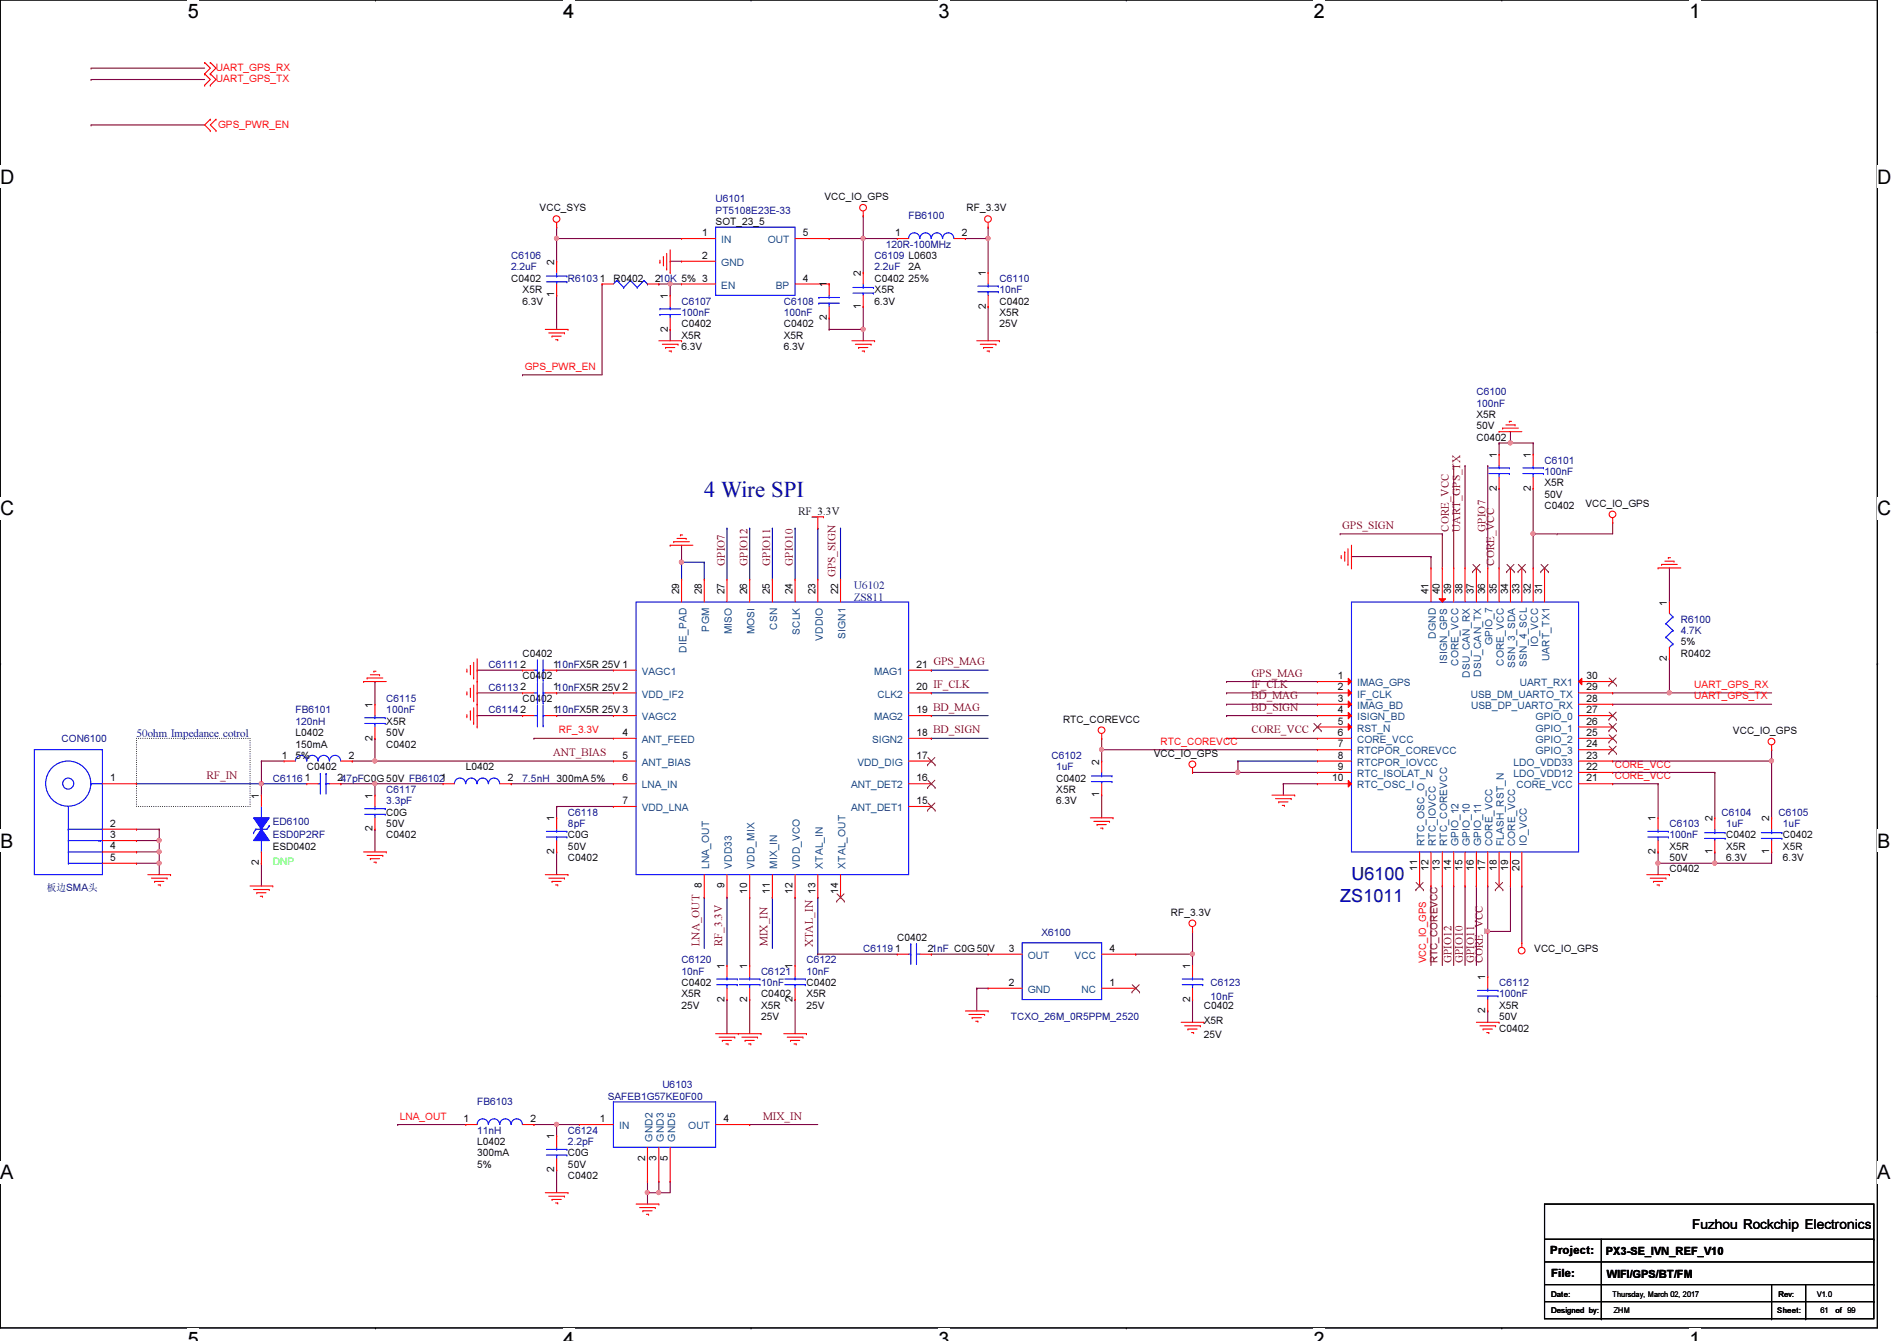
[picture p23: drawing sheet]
<svg xmlns="http://www.w3.org/2000/svg" width="297mm" height="210mm" viewBox="0 0 297 210" stroke-linecap="round" stroke-linejoin="round" font-family="sans-serif">
<defs><g id="words">
<text font-size="3.6" fill="#000080" x="110.3" y="77.9">4 Wire SPI</text>
<g font-size="3.1">
<text x="29.4" y="2.8">5</text>
<text x="88.2" y="2.8">4</text>
<text x="147" y="2.8">3</text>
<text x="205.7" y="2.8">2</text>
<text x="264.5" y="2.8">1</text>
<text x="0" y="28.7">D</text>
<text x="294" y="28.7">D</text>
<text x="0" y="80.7">C</text>
<text x="294" y="80.7">C</text>
<text x="0" y="132.7">B</text>
<text x="294" y="132.7">B</text>
<text x="0" y="184.6">A</text>
<text x="294" y="184.6">A</text>
<text x="29.4" y="210.7">5</text>
<text x="88.2" y="210.7">4</text>
<text x="147" y="210.7">3</text>
<text x="205.7" y="210.7">2</text>
<text x="264.5" y="210.7">1</text>
</g>
<g font-size="2.8" fill="#000080">
<text x="211.6" y="137.7">U6100</text>
<text x="209.8" y="141.2">ZS1011</text>
</g>
<text font-size="2.1" x="265" y="192.4">Fuzhou Rockchip Electronics</text>
<g font-size="1.8">
<text x="242.7" y="196.3">Project:</text>
<text x="242.9" y="199.9">File:</text>
</g>
<g font-size="1.7">
<text x="125" y="80.7">RF_3.3V</text>
<text x="251.5" y="196.5">PX3-SE_IVN_REF_V10</text>
<text x="251.6" y="200">WIFI/GPS/BT/FM</text>
</g>
<g font-size="1.7" fill="#800000">
<text x="210.2" y="82.8">GPS_SIGN</text>
<text x="226.9" y="83.2" transform="rotate(-90 226.9 83.2)">CORE_VCC</text>
<text x="228.6" y="83.2" transform="rotate(-90 228.6 83.2)">UART_GPS_TX</text>
<text x="232.6" y="83.2" transform="rotate(-90 232.6 83.2)">GPIO7</text>
<text x="113.5" y="88.6" transform="rotate(-90 113.5 88.6)">GPIO7</text>
<text x="117" y="88.6" transform="rotate(-90 117 88.6)">GPIO12</text>
<text x="120.6" y="88.6" transform="rotate(-90 120.6 88.6)">GPIO11</text>
<text x="124.2" y="88.6" transform="rotate(-90 124.2 88.6)">GPIO10</text>
<text x="234" y="88.6" transform="rotate(-90 234 88.6)">CORE_VCC</text>
<text x="196" y="105.9">GPS_MAG</text>
<text x="196" y="107.7">IF_CLK</text>
<text x="196" y="109.5">BD_MAG</text>
<text x="196" y="111.3">BD_SIGN</text>
<text x="86.6" y="118.4">ANT_BIAS</text>
<text x="196" y="114.8">CORE_VCC</text>
<text x="32.4" y="121.9">RF_IN</text>
<text x="109.5" y="148.1" transform="rotate(-90 109.5 148.1)">LNA_OUT 8</text>
<text x="113.1" y="148.1" transform="rotate(-90 113.1 148.1)">RF_3.3V</text>
<text x="120.2" y="148.1" transform="rotate(-90 120.2 148.1)">MIX_IN</text>
<text x="127.3" y="148.3" transform="rotate(-90 127.3 148.3)">XTAL_IN 13</text>
<text x="227.3" y="150.8" transform="rotate(-90 227.3 150.8)">GPIO12</text>
<text x="229.1" y="150.8" transform="rotate(-90 229.1 150.8)">GPIO10</text>
<text x="230.8" y="150.8" transform="rotate(-90 230.8 150.8)">GPIO11</text>
<text x="232.2" y="150.8" transform="rotate(-90 232.2 150.8)">CORE_VCC</text>
<text x="119.5" y="175.3">MIX_IN</text>
</g>
<g font-size="1.7" fill="#000080">
<text x="133.7" y="92.2">U6102</text>
<text x="133.7" y="94">ZS811</text>
<text x="21.4" y="115.4">50ohm Impedance cotrol</text>
</g>
<g font-size="1.6" fill="#f00">
<text x="33.8" y="11">UART_GPS_RX</text>
<text x="33.8" y="12.8">UART_GPS_TX</text>
<text x="34.2" y="20.1">GPS_PWR_EN</text>
<text x="82.2" y="57.9">GPS_PWR_EN</text>
<text x="265.3" y="107.7">UART_GPS_RX</text>
<text x="265.3" y="109.5">UART_GPS_TX</text>
<text x="87.5" y="114.8">RF_3.3V</text>
<text x="181.7" y="116.6">RTC_COREVCC</text>
<text x="252.9" y="121.9">CORE_VCC</text>
<text x="252.9" y="120.1">CORE_VCC</text>
<text x="223.3" y="150.8" transform="rotate(-90 223.3 150.8)">VCC_IO_GPS</text>
<text x="62.6" y="175.3">LNA_OUT</text>
</g>
<g font-size="1.6">
<text x="84.5" y="33.1">VCC_SYS</text>
<text x="112.1" y="35.2">SOT_23_5</text>
<text x="129.1" y="31.3">VCC_IO_GPS</text>
<text x="151.3" y="33.1">RF_3.3V</text>
<text x="86.8" y="41.4" transform="rotate(-90 86.8 41.4)">2</text>
<text x="109.9" y="37">1</text>
<text x="109.9" y="40.5">2</text>
<text x="125.7" y="37">5</text>
<text x="140.2" y="37">1</text>
<text x="150.6" y="37">2</text>
<text x="80" y="44.1">C0402</text>
<text x="81.8" y="45.9">X5R</text>
<text x="81.8" y="47.7">6.3V</text>
<text x="86.8" y="46.6" transform="rotate(-90 86.8 46.6)">1</text>
<text x="93.9" y="44.1">1</text>
<text x="96.1" y="44.1">R0402</text>
<text x="102.6" y="44.1">210K 5% 3</text>
<text x="104.6" y="46.8" transform="rotate(-90 104.6 46.8)">1</text>
<text x="125.7" y="44.1">4</text>
<text x="129.5" y="45" transform="rotate(-90 129.5 45)">1</text>
<text x="134.8" y="43.2" transform="rotate(-90 134.8 43.2)">2</text>
<text x="136.9" y="44.1">C0402</text>
<text x="136.9" y="45.9">X5R</text>
<text x="136.9" y="47.7">6.3V</text>
<text x="142.3" y="42.3">2A</text>
<text x="142.3" y="44.1">25%</text>
<text x="154.3" y="43.2" transform="rotate(-90 154.3 43.2)">1</text>
<text x="156.5" y="47.7">C0402</text>
<text x="104.6" y="51.9" transform="rotate(-90 104.6 51.9)">2</text>
<text x="106.7" y="51.2">C0402</text>
<text x="106.7" y="53">X5R</text>
<text x="122.7" y="51.2">C0402</text>
<text x="122.7" y="53">X5R</text>
<text x="129.5" y="50.1" transform="rotate(-90 129.5 50.1)">2</text>
<text x="134.8" y="48.3" transform="rotate(-90 134.8 48.3)">1</text>
<text x="154.3" y="48.3" transform="rotate(-90 154.3 48.3)">2</text>
<text x="156.5" y="49.4">X5R</text>
<text x="156.5" y="51.2">25V</text>
<text x="106.7" y="54.8">6.3V</text>
<text x="122.7" y="54.8">6.3V</text>
<text x="231.2" y="65.4">X5R</text>
<text x="231.2" y="69">C0402</text>
<text x="231.2" y="67.2">50V</text>
<text x="234.4" y="71.7" transform="rotate(-90 234.4 71.7)">1</text>
<text x="239.7" y="71.7" transform="rotate(-90 239.7 71.7)">1</text>
<text x="234.4" y="76.8" transform="rotate(-90 234.4 76.8)">2</text>
<text x="239.7" y="76.8" transform="rotate(-90 239.7 76.8)">2</text>
<text x="241.8" y="76.1">X5R</text>
<text x="241.8" y="77.9">50V</text>
<text x="241.8" y="79.7">C0402</text>
<text x="248.2" y="79.3">VCC_IO_GPS</text>
<text x="106.3" y="93" transform="rotate(-90 106.3 93)">29</text>
<text x="109.9" y="93" transform="rotate(-90 109.9 93)">28</text>
<text x="113.5" y="93" transform="rotate(-90 113.5 93)">27</text>
<text x="117" y="93" transform="rotate(-90 117 93)">26</text>
<text x="120.6" y="93" transform="rotate(-90 120.6 93)">25</text>
<text x="124.1" y="93" transform="rotate(-90 124.1 93)">24</text>
<text x="127.7" y="93" transform="rotate(-90 127.7 93)">23</text>
<text x="131.2" y="93" transform="rotate(-90 131.2 93)">22 GPS_SIGN</text>
<text x="223.7" y="93" transform="rotate(-90 223.7 93)">41</text>
<text x="225.5" y="93" transform="rotate(-90 225.5 93)">40</text>
<text x="227.2" y="93" transform="rotate(-90 227.2 93)">39</text>
<text x="229" y="93" transform="rotate(-90 229 93)">38</text>
<text x="230.8" y="93" transform="rotate(-90 230.8 93)">37</text>
<text x="232.6" y="93" transform="rotate(-90 232.6 93)">36</text>
<text x="234.4" y="93" transform="rotate(-90 234.4 93)">35</text>
<text x="236.1" y="93" transform="rotate(-90 236.1 93)">34</text>
<text x="237.9" y="93" transform="rotate(-90 237.9 93)">33</text>
<text x="239.7" y="93" transform="rotate(-90 239.7 93)">32</text>
<text x="241.5" y="93" transform="rotate(-90 241.5 93)">31</text>
<text x="261" y="94.8" transform="rotate(-90 261 94.8)">1</text>
<text x="263.2" y="101">5%</text>
<text x="81.5" y="104.5">2</text>
<text x="81.8" y="102.8">C0402</text>
<text x="81.8" y="106.3">C0402</text>
<text x="86.6" y="104.5">110nFX5R 25V 1</text>
<text x="143.5" y="104.5">21 GPS_MAG</text>
<text x="209.5" y="106.3">1</text>
<text x="248.4" y="106.3">30</text>
<text x="261" y="103.5" transform="rotate(-90 261 103.5)">2</text>
<text x="263.2" y="102.8">R0402</text>
<text x="58.3" y="110.8" transform="rotate(-90 58.3 110.8)">1</text>
<text x="60.5" y="113.5">X5R</text>
<text x="81.5" y="111.6">2</text>
<text x="81.5" y="108.1">2</text>
<text x="81.8" y="109.9">C0402</text>
<text x="86.6" y="111.6">110nFX5R 25V 3</text>
<text x="86.6" y="108.1">110nFX5R 25V 2</text>
<text x="143.5" y="111.6">19 BD_MAG</text>
<text x="143.5" y="108.1">20 IF_CLK</text>
<text x="166.5" y="113.1">RTC_COREVCC</text>
<text x="209.5" y="108.1">2</text>
<text x="209.5" y="109.9">3</text>
<text x="209.5" y="111.6">4</text>
<text x="209.5" y="113.4">5</text>
<text x="248.4" y="113.4">26</text>
<text x="248.4" y="111.6">27</text>
<text x="248.4" y="109.9">28</text>
<text x="248.4" y="108.1">29</text>
<text x="44.2" y="118.7">1</text>
<text x="46.3" y="115.2">L0402</text>
<text x="46.3" y="117">150mA</text>
<text x="46.3" y="118.8">5%</text>
<text x="54.6" y="118.7">2</text>
<text x="58.3" y="115.9" transform="rotate(-90 58.3 115.9)">2</text>
<text x="60.5" y="117">C0402</text>
<text x="60.5" y="115.2">50V</text>
<text x="97.5" y="115.2">4</text>
<text x="97.5" y="118.7">5</text>
<text x="143.5" y="118.7">17</text>
<text x="143.5" y="115.2">18 BD_SIGN</text>
<text x="172.1" y="119.7" transform="rotate(-90 172.1 119.7)">2</text>
<text x="180.7" y="118.4">VCC_IO_GPS</text>
<text x="209.5" y="115.2">6</text>
<text x="209.5" y="117">7</text>
<text x="209.5" y="118.7">8</text>
<text x="248.4" y="118.7">23</text>
<text x="248.4" y="117">24</text>
<text x="248.4" y="115.2">25</text>
<text x="271.4" y="114.9">VCC_IO_GPS</text>
<text x="17.3" y="122.3">1</text>
<text x="40.6" y="125" transform="rotate(-90 40.6 125)">1</text>
<text x="47.7" y="122.3">1</text>
<text x="48" y="120.6">C0402</text>
<text x="52.8" y="122.3">247pFC0G 50V FB61021</text>
<text x="58.3" y="125" transform="rotate(-90 58.3 125)">1</text>
<text x="72.9" y="120.6">L0402</text>
<text x="79.5" y="122.3">2</text>
<text x="97.5" y="122.3">6</text>
<text x="97.5" y="125.9">7</text>
<text x="143.5" y="125.9">15</text>
<text x="143.5" y="122.3">16</text>
<text x="165.4" y="122.3">C0402</text>
<text x="165.4" y="124.1">X5R</text>
<text x="165.4" y="125.9">6.3V</text>
<text x="172.1" y="124.8" transform="rotate(-90 172.1 124.8)">1</text>
<text x="208.6" y="122.3">10</text>
<text x="209.5" y="120.5">9</text>
<text x="248.4" y="122.3">21</text>
<text x="248.4" y="120.5">22</text>
<text x="17.3" y="129.4">2</text>
<text x="17.3" y="131.2">3</text>
<text x="58.3" y="130.1" transform="rotate(-90 58.3 130.1)">2</text>
<text x="60.5" y="131.2">C0402</text>
<text x="60.5" y="127.7">C0G</text>
<text x="60.5" y="129.5">50V</text>
<text x="86.8" y="128.6" transform="rotate(-90 86.8 128.6)">1</text>
<text x="88.9" y="131.2">C0G</text>
<text x="259.2" y="128.6" transform="rotate(-90 259.2 128.6)">1</text>
<text x="268.1" y="128.6" transform="rotate(-90 268.1 128.6)">2</text>
<text x="270.3" y="131.2">C0402</text>
<text x="277" y="128.6" transform="rotate(-90 277 128.6)">2</text>
<text x="279.2" y="131.2">C0402</text>
<text x="17.3" y="133">4</text>
<text x="17.3" y="134.7">5</text>
<text x="40.6" y="135.5" transform="rotate(-90 40.6 135.5)">2</text>
<text x="42.7" y="133">ESD0402</text>
<text x="86.8" y="133.7" transform="rotate(-90 86.8 133.7)">2</text>
<text x="88.9" y="134.8">C0402</text>
<text x="88.9" y="133">50V</text>
<text x="221.9" y="136.4" transform="rotate(-90 221.9 136.4)">11</text>
<text x="223.7" y="136.4" transform="rotate(-90 223.7 136.4)">12</text>
<text x="225.5" y="136.4" transform="rotate(-90 225.5 136.4)">13</text>
<text x="227.2" y="136.4" transform="rotate(-90 227.2 136.4)">14</text>
<text x="229" y="136.4" transform="rotate(-90 229 136.4)">15</text>
<text x="230.8" y="136.4" transform="rotate(-90 230.8 136.4)">16</text>
<text x="232.6" y="136.4" transform="rotate(-90 232.6 136.4)">17</text>
<text x="234.4" y="136.4" transform="rotate(-90 234.4 136.4)">18</text>
<text x="236.1" y="136.4" transform="rotate(-90 236.1 136.4)">19</text>
<text x="237.9" y="136.4" transform="rotate(-90 237.9 136.4)">20</text>
<text x="259.2" y="133.7" transform="rotate(-90 259.2 133.7)">2</text>
<text x="261.4" y="136.6">C0402</text>
<text x="261.4" y="133">X5R</text>
<text x="261.4" y="134.8">50V</text>
<text x="268.1" y="133.7" transform="rotate(-90 268.1 133.7)">1</text>
<text x="270.3" y="133">X5R</text>
<text x="270.3" y="134.8">6.3V</text>
<text x="277" y="133.7" transform="rotate(-90 277 133.7)">1</text>
<text x="279.2" y="133">X5R</text>
<text x="279.2" y="134.8">6.3V</text>
<text x="113.5" y="139" transform="rotate(-90 113.5 139)">9</text>
<text x="117" y="139.9" transform="rotate(-90 117 139.9)">10</text>
<text x="120.6" y="139.9" transform="rotate(-90 120.6 139.9)">11</text>
<text x="124.1" y="139.9" transform="rotate(-90 124.1 139.9)">12</text>
<text x="131.2" y="139.9" transform="rotate(-90 131.2 139.9)">14</text>
<text x="183.3" y="143.3">RF_3.3V</text>
<text x="140.2" y="149">1</text>
<text x="140.5" y="147.2">C0402</text>
<text x="145.3" y="149">21nF C0G 50V</text>
<text x="157.9" y="149">3</text>
<text x="173.7" y="149">4</text>
<text x="240.2" y="149">VCC_IO_GPS</text>
<text x="106.7" y="154.3">C0402</text>
<text x="113.5" y="151.7" transform="rotate(-90 113.5 151.7)">1</text>
<text x="117" y="151.7" transform="rotate(-90 117 151.7)">1</text>
<text x="124.1" y="151.7" transform="rotate(-90 124.1 151.7)">1</text>
<text x="126.3" y="154.3">C0402</text>
<text x="157.9" y="154.3">2</text>
<text x="173.7" y="154.3">1</text>
<text x="186.3" y="151.7" transform="rotate(-90 186.3 151.7)">1</text>
<text x="232.6" y="153.5" transform="rotate(-90 232.6 153.5)">1</text>
<text x="106.7" y="156.1">X5R</text>
<text x="106.7" y="157.9">25V</text>
<text x="113.5" y="156.8" transform="rotate(-90 113.5 156.8)">2</text>
<text x="117" y="156.8" transform="rotate(-90 117 156.8)">2</text>
<text x="119.2" y="156.1">C0402</text>
<text x="119.2" y="157.9">X5R</text>
<text x="119.2" y="159.7">25V</text>
<text x="124.1" y="156.8" transform="rotate(-90 124.1 156.8)">2</text>
<text x="126.3" y="156.1">X5R</text>
<text x="126.3" y="157.9">25V</text>
<text x="186.3" y="156.8" transform="rotate(-90 186.3 156.8)">2</text>
<text x="188.5" y="157.9">C0402</text>
<text x="188.5" y="160.2">X5R</text>
<text x="232.6" y="158.6" transform="rotate(-90 232.6 158.6)">2</text>
<text x="234.7" y="161.5">C0402</text>
<text x="234.7" y="157.9">X5R</text>
<text x="234.7" y="159.7">50V</text>
<text x="188.5" y="162.5">25V</text>
<text x="72.6" y="175.6">1</text>
<text x="74.7" y="179.2">L0402</text>
<text x="83.1" y="175.6">2</text>
<text x="86.8" y="178.4" transform="rotate(-90 86.8 178.4)">1</text>
<text x="93.9" y="175.6">1</text>
<text x="113.3" y="175.6">4</text>
<text x="74.7" y="181">300mA</text>
<text x="74.7" y="182.8">5%</text>
<text x="86.8" y="183.5" transform="rotate(-90 86.8 183.5)">2</text>
<text x="88.9" y="184.6">C0402</text>
<text x="88.9" y="181">C0G</text>
<text x="88.9" y="182.8">50V</text>
<text x="101" y="181.7" transform="rotate(-90 101 181.7)">2</text>
<text x="102.8" y="181.7" transform="rotate(-90 102.8 181.7)">3</text>
<text x="104.6" y="181.7" transform="rotate(-90 104.6 181.7)">5</text>
</g>
<g font-size="1.6" fill="#000080">
<text x="112.1" y="31.7">U6101</text>
<text x="112.1" y="33.4">PT5108E23E-33</text>
<text x="142.3" y="34.3">FB6100</text>
<text x="80" y="40.6">C6106</text>
<text x="136.9" y="40.6">C6109 L0603</text>
<text x="138.7" y="38.8">120R-100MHz</text>
<text x="80" y="42.3">2.2uF</text>
<text x="88.9" y="44.1">R6103</text>
<text x="106.7" y="47.7">C6107</text>
<text x="122.7" y="47.7">C6108</text>
<text x="136.9" y="42.3">2.2uF</text>
<text x="156.5" y="44.1">C6110</text>
<text x="156.5" y="45.9">10nF</text>
<text x="106.7" y="49.4">100nF</text>
<text x="122.7" y="49.4">100nF</text>
<text x="231.2" y="61.9">C6100</text>
<text x="231.2" y="63.7">100nF</text>
<text x="241.8" y="72.6">C6101</text>
<text x="241.8" y="74.3">100nF</text>
<text x="263.2" y="97.5">R6100</text>
<text x="263.2" y="99.2">4.7K</text>
<text x="76.5" y="104.6">C6111</text>
<text x="46.3" y="111.7">FB6101</text>
<text x="46.3" y="113.5">120nH</text>
<text x="60.5" y="109.9">C6115</text>
<text x="60.5" y="111.7">100nF</text>
<text x="76.5" y="111.7">C6114</text>
<text x="76.5" y="108.1">C6113</text>
<text x="9.6" y="116.1">CON6100</text>
<text x="164.7" y="118.8">C6102</text>
<text x="42.7" y="122.3">C6116</text>
<text x="60.5" y="124.1">C6117</text>
<text x="60.5" y="125.9">3.3pF</text>
<text x="81.8" y="122.3">7.5nH 300mA 5%</text>
<text x="165.4" y="120.6">1uF</text>
<text x="42.7" y="129.1">ED6100</text>
<text x="42.7" y="131.2">ESD0P2RF</text>
<text x="88.9" y="127.7">C6118</text>
<text x="88.9" y="129.5">8pF</text>
<text x="261.4" y="129.5">C6103</text>
<text x="261.4" y="131.2">100nF</text>
<text x="269.6" y="127.7">C6104</text>
<text x="270.3" y="129.5">1uF</text>
<text x="278.5" y="127.7">C6105</text>
<text x="279.2" y="129.5">1uF</text>
<text x="7.3" y="139.4">板板SMA头</text>
<text x="135.2" y="149">C6119</text>
<text x="163.1" y="146.5">X6100</text>
<text x="106.7" y="150.8">C6120</text>
<text x="106.7" y="152.6">10nF</text>
<text x="119.2" y="152.6">C6121</text>
<text x="119.2" y="154.3">10nF</text>
<text x="126.3" y="150.8">C6122</text>
<text x="126.3" y="152.6">10nF</text>
<text x="189.6" y="154.3">C6123</text>
<text x="234.7" y="154.3">C6112</text>
<text x="158.3" y="159.7">TCXO_26M_0R5PPM_2520</text>
<text x="189.6" y="156.5">10nF</text>
<text x="234.7" y="156.1">100nF</text>
<text x="74.7" y="173">FB6103</text>
<text x="95.2" y="172.1">SAFEB1G57KE0F00</text>
<text x="103.7" y="170.3">U6103</text>
<text x="74.7" y="177.5">11nH</text>
<text x="88.9" y="177.5">C6124</text>
<text x="88.9" y="179.2">2.2pF</text>
</g>
<g font-size="1.6" fill="#004080">
<text x="112.9" y="38.1">IN</text>
<text x="112.9" y="41.6">GND</text>
<text x="120.2" y="38.1">OUT</text>
<text x="112.9" y="45.2">EN</text>
<text x="121.5" y="45.2">BP</text>
<text x="111" y="98.8" transform="rotate(-90 111 98.8)">PGM</text>
<text x="114.6" y="99.3" transform="rotate(-90 114.6 99.3)">MISO</text>
<text x="118.1" y="99.3" transform="rotate(-90 118.1 99.3)">MOSI</text>
<text x="121.7" y="98.6" transform="rotate(-90 121.7 98.6)">CSN</text>
<text x="125.3" y="99.4" transform="rotate(-90 125.3 99.4)">SCLK</text>
<text x="128.8" y="100.3" transform="rotate(-90 128.8 100.3)">VDDIO</text>
<text x="132.4" y="100" transform="rotate(-90 132.4 100)">SIGN1</text>
<text x="224.8" y="99.9" transform="rotate(-90 224.8 99.9)">DGND</text>
<text x="233.7" y="101" transform="rotate(-90 233.7 101)">GPIO_7</text>
<text x="240.8" y="101.2" transform="rotate(-90 240.8 101.2)">IO_VCC</text>
<text x="100.5" y="105.6">VAGC1</text>
<text x="107.5" y="102.2" transform="rotate(-90 107.5 102.2)">DIE_PAD</text>
<text x="136.9" y="105.6">MAG1</text>
<text x="212.5" y="107.4">IMAG_GPS</text>
<text x="226.6" y="104" transform="rotate(-90 226.6 104)">ISIGN_GPS</text>
<text x="228.4" y="104.2" transform="rotate(-90 228.4 104.2)">CORE_VCC</text>
<text x="230.2" y="106.1" transform="rotate(-90 230.2 106.1)">DSU_CAN_RX</text>
<text x="231.9" y="106" transform="rotate(-90 231.9 106)">DSU_CAN_TX</text>
<text x="235.5" y="104.2" transform="rotate(-90 235.5 104.2)">CORE_VCC</text>
<text x="237.3" y="104.6" transform="rotate(-90 237.3 104.6)">SSN_3_SDA</text>
<text x="238" y="107.4">UART_RX1</text>
<text x="239.1" y="104.4" transform="rotate(-90 239.1 104.4)">SSN_4_SCL</text>
<text x="242.6" y="103.5" transform="rotate(-90 242.6 103.5)">UART_TX1</text>
<text x="100.5" y="109.2">VDD_IF2</text>
<text x="100.5" y="112.7">VAGC2</text>
<text x="136.9" y="112.7">MAG2</text>
<text x="137.4" y="109.2">CLK2</text>
<text x="212.5" y="109.2">IF_CLK</text>
<text x="212.5" y="111">IMAG_BD</text>
<text x="212.5" y="112.7">ISIGN_BD</text>
<text x="230.3" y="109.2">USB_DM_UARTO_TX</text>
<text x="230.4" y="111">USB_DP_UARTO_RX</text>
<text x="240.5" y="112.7">GPIO_0</text>
<text x="100.5" y="116.3">ANT_FEED</text>
<text x="100.5" y="119.8">ANT_BIAS</text>
<text x="134.3" y="119.8">VDD_DIG</text>
<text x="136.6" y="116.3">SIGN2</text>
<text x="212.5" y="114.5">RST_N</text>
<text x="212.5" y="116.3">CORE_VCC</text>
<text x="212.5" y="118.1">RTCPOR_COREVCC</text>
<text x="212.5" y="119.8">RTCPOR_IOVCC</text>
<text x="237" y="119.8">LDO_VDD33</text>
<text x="240.5" y="118.1">GPIO_3</text>
<text x="240.5" y="116.3">GPIO_2</text>
<text x="240.5" y="114.5">GPIO_1</text>
<text x="100.5" y="123.4">LNA_IN</text>
<text x="133.3" y="123.4">ANT_DET2</text>
<text x="212.5" y="121.6">RTC_ISOLAT_N</text>
<text x="212.5" y="123.4">RTC_OSC_I</text>
<text x="237" y="121.6">LDO_VDD12</text>
<text x="237.4" y="123.4">CORE_VCC</text>
<text x="100.5" y="127">VDD_LNA</text>
<text x="133.3" y="127">ANT_DET1</text>
<text x="111" y="136" transform="rotate(-90 111 136)">LNA_OUT</text>
<text x="114.6" y="136" transform="rotate(-90 114.6 136)">VDD33</text>
<text x="118.1" y="136" transform="rotate(-90 118.1 136)">VDD_MIX</text>
<text x="121.7" y="136" transform="rotate(-90 121.7 136)">MIX_IN</text>
<text x="125.3" y="136" transform="rotate(-90 125.3 136)">VDD_VCO</text>
<text x="128.8" y="136" transform="rotate(-90 128.8 136)">XTAL_IN</text>
<text x="132.4" y="136" transform="rotate(-90 132.4 136)">XTAL_OUT</text>
<text x="223.1" y="132.5" transform="rotate(-90 223.1 132.5)">RTC_OSC_O</text>
<text x="224.8" y="132.5" transform="rotate(-90 224.8 132.5)">RTC_IOVCC</text>
<text x="226.6" y="132.5" transform="rotate(-90 226.6 132.5)">RTC_COREVCC</text>
<text x="228.4" y="132.5" transform="rotate(-90 228.4 132.5)">GPIO_12</text>
<text x="230.2" y="132.5" transform="rotate(-90 230.2 132.5)">GPIO_10</text>
<text x="231.9" y="132.5" transform="rotate(-90 231.9 132.5)">GPIO_11</text>
<text x="233.7" y="132.5" transform="rotate(-90 233.7 132.5)">CORE_VCC</text>
<text x="235.5" y="132.5" transform="rotate(-90 235.5 132.5)">FLASH_RST_N</text>
<text x="237.3" y="132.5" transform="rotate(-90 237.3 132.5)">CORE_VCC</text>
<text x="239.1" y="132.5" transform="rotate(-90 239.1 132.5)">IO_VCC</text>
<text x="160.9" y="150.1">OUT</text>
<text x="160.9" y="155.4">GND</text>
<text x="168.3" y="150.1">VCC</text>
<text x="169.3" y="155.4">NC</text>
<text x="96.9" y="176.7">IN</text>
<text x="102.1" y="178.7" transform="rotate(-90 102.1 178.7)">GND2</text>
<text x="103.9" y="178.7" transform="rotate(-90 103.9 178.7)">GND3</text>
<text x="105.7" y="178.7" transform="rotate(-90 105.7 178.7)">GND5</text>
<text x="107.8" y="176.7">OUT</text>
</g>
<text font-size="1.6" fill="#0f0" x="42.7" y="135.3">DNP</text>
<text font-size="1.6" fill="#800000" x="225.1" y="150.8" transform="rotate(-90 225.1 150.8)">RTC_COREVCC</text>
<g font-size="1.2">
<text x="242.9" y="202.9">Date:</text>
<text x="252.5" y="202.9">Thursday, March 02, 2017</text>
<text x="278.5" y="202.9">Rev:</text>
<text x="284.5" y="202.9">V1.0</text>
<text x="242.9" y="205.4">Designed by:</text>
<text x="252.7" y="205.4">ZHM</text>
<text x="278.3" y="205.4">Sheet:</text>
<text x="285.1" y="205.4">61</text>
<text x="287.4" y="205.4">of 99</text>
</g>
</g></defs>
<path d="M0 0h294v207.9h-294z" fill="none" stroke="#000" stroke-width=".17"/>
<g fill="#fff">
<path d="M29.4 0h1.8v3.5h-1.8z"/>
<path d="M29.4 207.9h1.8v2h-1.8z"/>
</g>
<path d="M58.8 0h.1M58.8 207.9h.1" fill="none" stroke="#000" stroke-width=".17"/>
<g fill="#fff">
<path d="M88.2 0h1.7v3.5h-1.7z"/>
<path d="M88.2 207.9h1.7v2h-1.7z"/>
</g>
<path d="M117.6 0h.1M117.6 207.9h.1" fill="none" stroke="#000" stroke-width=".17"/>
<g fill="#fff">
<path d="M147 0h1.7v3.5h-1.7z"/>
<path d="M147 207.9h1.7v2h-1.7z"/>
</g>
<path d="M176.4 0h.1M176.4 207.9h.1" fill="none" stroke="#000" stroke-width=".17"/>
<g fill="#fff">
<path d="M205.7 0h1.8v3.5h-1.8z"/>
<path d="M205.7 207.9h1.8v2h-1.8z"/>
</g>
<path d="M235.2 0h.1M235.2 207.9h.1" fill="none" stroke="#000" stroke-width=".17"/>
<g fill="#fff">
<path d="M264.5 0h1.8v3.5h-1.8z"/>
<path d="M264.5 207.9h1.8v2h-1.8z"/>
<path d="M0 26h2.3v3.4h-2.3z"/>
<path d="M294 26h2.2v3.4h-2.2z"/>
<path d="M0 77.9h2.3v3.5h-2.3z"/>
<path d="M294 77.9h2.2v3.5h-2.2z"/>
</g>
<path d="M0 51.9h.1M294 51.9h.1" fill="none" stroke="#000" stroke-width=".17"/>
<g fill="#fff">
<path d="M0 129.9h2.1v3.4h-2.1z"/>
<path d="M294 129.9h2v3.4h-2z"/>
</g>
<path d="M0 103.9h.1M294 103.9h.1" fill="none" stroke="#000" stroke-width=".17"/>
<path d="M0 103.9h.1M294 103.9h.1" fill="none" stroke="#000" stroke-width=".16"/>
<g fill="#fff">
<path d="M0 181.8h2.1v3.5h-2.1z"/>
<path d="M294 181.8h2v3.5h-2z"/>
</g>
<path d="M0 155.9h.1M294 155.9h.1" fill="none" stroke="#000" stroke-width=".17"/>
<path d="M21.4 115.6h17.8v10.6h-17.8z" fill="none" stroke="#000" stroke-width=".17" stroke-dasharray="0 .3"/>
<g fill="none" stroke="#000080" stroke-width=".17">
<path d="M106.7 90.7h.1M106.7 88h.1M106.7 88v2.7M106.7 88h3.6M110.3 88h.1M110.3 88v2.7M113.8 82.7h.1M113.8 82.7v8M117.4 82.7h.1M117.4 82.7v8M120.9 82.7h.1M120.9 82.7v8"/>
<path d="M124.5 82.7h.1M124.5 82.7v8M128.1 82.7h.1M128.1 82.7v8M131.6 82.7h.1M131.6 82.7v8M145.8 115.6h.1M145.8 112h.1M145.8 108.5h.1M145.8 104.9h.1M145.8 115.6h8.9M145.8 112h8.9"/>
<path d="M145.8 108.5h8.9M145.8 104.9h8.9M110.3 140.5h.1M110.3 140.5v8M120.9 140.5h.1M120.9 140.5v8"/>
</g>
<circle cx="106.7" cy="88" r=".32" fill="#f0f"/>
<circle cx="106.7" cy="88" r=".32" fill="none" stroke="#f0f" stroke-width=".17"/>
<path d="M193.8 119.1h.1M193.8 119.1h12.5M21.4 122.7h.1M21.4 122.7h19.5M113.8 140.5h.1M113.8 140.5v10.6M128.1 140.5h.1M128.1 140.5v8.9" fill="none" stroke="#000080" stroke-width=".17"/>
<circle cx="40.9" cy="122.7" r=".32" fill="#f0f"/>
<circle cx="40.9" cy="122.7" r=".32" fill="none" stroke="#f0f" stroke-width=".17"/>
<g fill="none" stroke="#800040" stroke-width=".17">
<path d="M14.3 10.7h.1M14.3 12.4h.1M14.3 10.7h17.7M14.3 12.4h17.7M55.2 119.1h.1M55.2 119.1h40.9M58.7 115.6h.1M58.7 119.1h.1M58.7 115.6v3.5M74.7 104.9h.1M74.7 108.5h.1M74.7 112h.1"/>
<path d="M74.7 104.9h7.1M74.7 108.5h7.1M74.7 112h7.1M87.2 104.9h.1M87.2 108.5h.1M87.2 112h.1M87.2 104.9h8.9M87.2 108.5h8.9M87.2 112h8.9M128.1 149.4h.1M128.1 149.4h12.4"/>
</g>
<circle cx="58.7" cy="119.1" r=".32" fill="#f0f"/>
<circle cx="58.7" cy="119.1" r=".32" fill="none" stroke="#f0f" stroke-width=".17"/>
<path d="M40.9 119.1h.1M40.9 119.1h3.6M40.9 119.1v3.6M58.7 106.7h.1M58.7 106.7v3.5M53.4 122.7h.1M53.4 122.7h5.3M80 122.7h.1M80 122.7h16.1" fill="none" stroke="#800040" stroke-width=".17"/>
<path d="M40.9 122.7h.1M40.9 122.7h7.1" fill="none" stroke="#000080" stroke-width=".17"/>
<circle cx="58.7" cy="122.7" r=".32" fill="#f0f"/>
<circle cx="58.7" cy="122.7" r=".32" fill="none" stroke="#f0f" stroke-width=".17"/>
<g fill="none" stroke="#800040" stroke-width=".17">
<path d="M21.4 129.8h.1M21.4 135.1h.1M21.4 129.8h3.5M21.4 135.1h3.5M24.9 129.8h.1M24.9 135.1h.1M24.9 129.8v1.8M24.9 135.1v1.8M58.7 122.7h.1M58.7 129.8h.1M58.7 122.7v1.8M58.7 129.8v3.5"/>
<path d="M58.7 122.7h10.7"/>
</g>
<circle cx="24.9" cy="135.1" r=".32" fill="#f0f"/>
<circle cx="24.9" cy="135.1" r=".32" fill="none" stroke="#f0f" stroke-width=".17"/>
<path d="M21.4 133.3h.1M21.4 131.6h.1M21.4 133.3h3.5M21.4 131.6h3.5M24.9 133.3h.1M24.9 131.6h.1M24.9 131.6v3.5" fill="none" stroke="#800040" stroke-width=".17"/>
<circle cx="24.9" cy="133.3" r=".32" fill="#f0f"/>
<circle cx="24.9" cy="133.3" r=".32" fill="none" stroke="#f0f" stroke-width=".17"/>
<circle cx="24.9" cy="131.5" r=".32" fill="#f0f"/>
<circle cx="24.9" cy="131.5" r=".32" fill="none" stroke="#f0f" stroke-width=".17"/>
<g fill="none" stroke="#800040" stroke-width=".17">
<path d="M83.6 115.6h.1M83.6 115.6h12.5M40.9 135.1h.1M40.9 122.7h.1M40.9 122.7v1.8M40.9 135.1v3.6M87.2 126.2h.1M87.2 133.3h.1M87.2 126.2h8.9M87.2 126.2v1.8M87.2 133.3v3.6M83.6 176h.1"/>
<path d="M83.6 176h3.6"/>
</g>
<circle cx="87.1" cy="176" r=".32" fill="#f0f"/>
<circle cx="87.1" cy="176" r=".32" fill="none" stroke="#f0f" stroke-width=".17"/>
<path d="M87.2 176h.1M87.2 176v1.8M87.2 176h3.5M101.4 184.9h.1M101.4 184.9v1.8" fill="none" stroke="#800040" stroke-width=".17"/>
<circle cx="101.4" cy="186.7" r=".32" fill="#f0f"/>
<circle cx="101.4" cy="186.7" r=".32" fill="none" stroke="#f0f" stroke-width=".17"/>
<path d="M101.4 186.7h.1M101.4 186.7v1.8M103.2 184.9h.1M103.2 184.9v1.8h-1.8M104.9 184.9h.1M104.9 184.9v1.8" fill="none" stroke="#800040" stroke-width=".17"/>
<circle cx="103.1" cy="186.7" r=".32" fill="#f0f"/>
<circle cx="103.1" cy="186.7" r=".32" fill="none" stroke="#f0f" stroke-width=".17"/>
<g fill="none" stroke="#800040" stroke-width=".17">
<path d="M113.8 156.5h.1M113.8 156.5v5.3M117.4 140.5h.1M117.4 156.5h.1M117.4 140.5v10.6M117.4 156.5v5.3M124.5 140.5h.1M124.5 156.5h.1M124.5 140.5v10.6M124.5 156.5v5.3M145.8 149.4h.1M145.8 149.4h8.9"/>
<path d="M177.8 149.4h.1M186.7 145.8h.1M186.7 145.8v3.6h-8.9M62.3 176h.1M62.3 176h10.6M117.4 176h.1M117.4 176h10.7M87.2 183.1h.1M87.2 183.1v3.6M103.2 186.7h.1M103.2 186.7h1.7"/>
</g>
<circle cx="186.7" cy="149.3" r=".32" fill="#f0f"/>
<circle cx="186.7" cy="149.3" r=".32" fill="none" stroke="#f0f" stroke-width=".17"/>
<g fill="none" stroke="#800040" stroke-width=".17">
<path d="M87.2 37.3h.1M87.2 37.3v3.6M87.2 37.3h19.5M104.9 51.6h.1M104.9 40.9h.1M104.9 51.6v1.7M104.9 40.9h1.8M152.9 154.7h.1M152.9 154.7v3.5M152.9 154.7h1.8M186.7 149.4h.1M186.7 156.5h.1"/>
<path d="M186.7 149.4v1.7M186.7 156.5v3.5"/>
</g>
<circle cx="87.1" cy="37.3" r=".32" fill="#f0f"/>
<circle cx="87.1" cy="37.3" r=".32" fill="none" stroke="#f0f" stroke-width=".17"/>
<path d="M135.2 37.3h.1M135.2 37.3v5.4M129.8 51.6h.1M129.8 49.8h.1M129.8 51.6h5.4M129.8 49.8v1.8" fill="none" stroke="#800040" stroke-width=".17"/>
<circle cx="135.1" cy="37.3" r=".32" fill="#f0f"/>
<circle cx="135.1" cy="37.3" r=".32" fill="none" stroke="#f0f" stroke-width=".17"/>
<path d="M135.2 51.6h.1M135.2 51.6v1.7" fill="none" stroke="#800040" stroke-width=".17"/>
<circle cx="135.1" cy="51.5" r=".32" fill="#f0f"/>
<circle cx="135.1" cy="51.5" r=".32" fill="none" stroke="#f0f" stroke-width=".17"/>
<path d="M87.2 35.6h.1M87.2 35.6v1.7M129.8 37.3h.1M135.2 33.8h.1M135.2 33.8v3.5h-5.4M87.2 46.2h.1M87.2 46.2v5.4M103.2 44.4h.1M103.2 44.4h3.5M104.9 44.4h.1M135.2 48h.1M135.2 48v3.6" fill="none" stroke="#800040" stroke-width=".17"/>
<circle cx="104.9" cy="44.4" r=".32" fill="#f0f"/>
<circle cx="104.9" cy="44.4" r=".32" fill="none" stroke="#f0f" stroke-width=".17"/>
<path d="M135.2 37.3h.1M135.2 37.3h5.3M151.2 37.3h.1M151.2 37.3h3.5M154.7 35.6h.1M154.7 37.3h.1M154.7 35.6v7.1M104.9 44.4h.1M104.9 44.4v1.8M154.7 48h.1M154.7 48v5.3" fill="none" stroke="#800040" stroke-width=".17"/>
<circle cx="154.7" cy="37.3" r=".32" fill="#f0f"/>
<circle cx="154.7" cy="37.3" r=".32" fill="none" stroke="#f0f" stroke-width=".17"/>
<g fill="none" stroke="#800040" stroke-width=".17">
<path d="M81.8 58.7h.1M94.3 44.4h.1M94.3 44.4v14.3h-12.5M243.8 83.6h.1M252.5 81.8h.1M252.5 81.8v1.8h-8.7M172.5 124.5h.1M172.5 124.5v3.5M259.6 133.3h.1M259.6 135.1h.1M259.6 133.3v3.6M268.5 120.9h.1"/>
<path d="M268.5 133.3h.1M268.5 120.9v7.1M268.5 133.3v1.8h-8.9M233 158.2h.1M233 158.2v1.8"/>
</g>
<circle cx="259.6" cy="135.1" r=".32" fill="#f0f"/>
<circle cx="259.6" cy="135.1" r=".32" fill="none" stroke="#f0f" stroke-width=".17"/>
<path d="M268.5 135.1h.1M277.4 133.3h.1M277.4 133.3v1.8h-8.9" fill="none" stroke="#800040" stroke-width=".17"/>
<circle cx="268.5" cy="135.1" r=".32" fill="#f0f"/>
<circle cx="268.5" cy="135.1" r=".32" fill="none" stroke="#f0f" stroke-width=".17"/>
<g fill="none" stroke="#800040" stroke-width=".17">
<path d="M14.3 19.6h.1M14.3 19.6h17.7M106.7 88h.1M106.7 85.3v2.7M261.4 88.9h.1M261.4 88.9v5.3M192.1 106.7h.1M192.1 108.5h.1M192.1 110.2h.1M192.1 112h.1M192.1 115.6h.1M192.1 106.7h14.2"/>
<path d="M192.1 108.5h14.2M192.1 110.2h14.2M192.1 112h14.2M192.1 115.6h14.2M193.8 119.1h.1M193.8 119.1v1.8M186.7 120.9h.1M186.7 120.9h19.6M193.8 120.9h.1"/>
</g>
<circle cx="193.8" cy="120.9" r=".32" fill="#f0f"/>
<circle cx="193.8" cy="120.9" r=".32" fill="none" stroke="#f0f" stroke-width=".17"/>
<g fill="none" stroke="#800040" stroke-width=".17">
<path d="M201 122.7h.1M201 122.7h5.3M201 122.7v1.8M224.1 138.7h.1M224.1 138.7v12.4M225.8 138.7h.1M225.8 138.7v12.4M227.6 138.7h.1M227.6 138.7v12.4M229.4 138.7h.1M229.4 138.7v12.4M231.2 138.7h.1"/>
<path d="M231.2 138.7v12.4M233 138.7h.1M233 138.7v7.1"/>
</g>
<circle cx="232.9" cy="145.8" r=".32" fill="#f0f"/>
<circle cx="232.9" cy="145.8" r=".32" fill="none" stroke="#f0f" stroke-width=".17"/>
<g fill="none" stroke="#800040" stroke-width=".17">
<path d="M252.5 108.5h.1M252.5 110.2h.1M252.5 108.5h24.9M252.5 110.2h24.9M261.4 108.5h.1M261.4 103.1h.1M261.4 103.1v5.4M277.4 117.3h.1M277.4 117.3v1.8M236.5 138.7h.1M236.5 138.7v7.1h-3.5M238.3 138.7h.1"/>
<path d="M238.3 138.7v8.9M233 145.8h.1M233 145.8v7.1"/>
</g>
<circle cx="261.4" cy="108.4" r=".32" fill="#f0f"/>
<circle cx="261.4" cy="108.4" r=".32" fill="none" stroke="#f0f" stroke-width=".17"/>
<g fill="none" stroke="#800040" stroke-width=".17">
<path d="M227.6 72.9h.1M227.6 72.9v16M229.4 72.9h.1M229.4 72.9v16M233 72.9h.1M233 72.9v16M234.7 76.5h.1M234.7 76.5v12.4M240.1 76.5h.1M240.1 76.5v7.1M209.8 83.6h.1M209.8 83.6h16"/>
<path d="M211.6 87.1h.1M211.6 87.1h12.5M224.1 87.1h.1M224.1 87.1v1.8M225.8 83.6h.1M225.8 83.6v5.3M261.4 108.5h.1M261.4 108.5v.1"/>
</g>
<circle cx="240" cy="83.5" r=".32" fill="#f0f"/>
<circle cx="240" cy="83.5" r=".32" fill="none" stroke="#f0f" stroke-width=".17"/>
<g fill="none" stroke="#800040" stroke-width=".17">
<path d="M234.7 69.3h.1M234.7 69.3v1.8M236.5 67.6h.1M236.5 67.6v1.7M240.1 69.3h.1M240.1 69.3v1.8M240.1 83.6h.1M240.1 83.6h3.5M240.1 83.6v5.3M252.5 119.1h.1M252.5 119.1h24.9M252.5 122.7h.1"/>
<path d="M252.5 120.9h.1M252.5 122.7h7.1M252.5 120.9h16M259.6 122.7h.1M259.6 122.7v5.3"/>
</g>
<circle cx="277.4" cy="119.1" r=".32" fill="#f0f"/>
<circle cx="277.4" cy="119.1" r=".32" fill="none" stroke="#f0f" stroke-width=".17"/>
<path d="M234.7 69.3h.1M234.7 69.3h5.4M236.5 69.3h.1M277.4 119.1h.1M277.4 119.1v8.9" fill="none" stroke="#800040" stroke-width=".17"/>
<circle cx="236.5" cy="69.3" r=".32" fill="#f0f"/>
<circle cx="236.5" cy="69.3" r=".32" fill="none" stroke="#f0f" stroke-width=".17"/>
<path d="M172.5 117.3h.1M172.5 117.3h33.8" fill="none" stroke="#800040" stroke-width=".17"/>
<circle cx="172.5" cy="117.3" r=".32" fill="#f0f"/>
<circle cx="172.5" cy="117.3" r=".32" fill="none" stroke="#f0f" stroke-width=".17"/>
<path d="M172.5 115.6h.1M172.5 117.3h.1M172.5 115.6v3.5" fill="none" stroke="#800040" stroke-width=".17"/>
<g fill="none" stroke="#f00" stroke-width=".17">
<path d="M32 11.6h.1M32 9.8h.1M32 13.3h.1M32 9.8l.9 .9-.9 .9M32 11.6l.9 .8-.9 .9M32.9 11.6h.1M32.9 9.8h.1M32.9 13.3h.1M32.9 18.7h.1M32.9 9.8l.9 .9-.9 .9M32.9 11.6l.9 .8-.9 .9M32.9 18.7l-.9 .9 .9 .8"/>
<path d="M33.8 18.7h.1M33.8 18.7l-.9 .9 .9 .8M32.9 20.4h.1M33.8 20.4h.1M87.2 35.6h.1M87.2 34.8v.8M104.4 39.7v2.4M104.9 39.1v3.6M135.2 33.8h.1M135.2 33.1v.7M154.7 35.6h.1M154.7 34.8v.8"/>
<path d="M85.4 51.6h3.5M85.9 52.1h2.5M86.4 52.6h.1M86.4 52.6h1.5M87 53.2h.3M87.3 53.2h.1M88.4 52.1h.1M88.9 51.6h.1M103.2 53.3h3.5M103.3 41.1h.1M103.3 40.7v.4M103.7 53.9h2.5"/>
<path d="M103.9 40.2h.1M103.9 40.2v1.4M104.2 54.4h.1M104.2 54.4h1.5M104.4 42.1h.1M104.8 54.9h.3M104.9 42.7h.1M105.1 54.9h.1M106.2 53.9h.1M106.7 53.3h.1M133.4 53.3h3.5M133.9 53.9h2.5"/>
<path d="M134.4 54.4h.1M134.4 54.4h1.5M135 54.9h.3M135.3 54.9h.1M136.4 53.9h.1M136.9 53.3h.1M152.9 53.3h3.6M153.5 53.9h2.5M154 54.4h.1M154 54.4h1.4M154.6 54.9h.3M154.9 54.9h.1"/>
<path d="M156 53.9h.1M156.5 53.3h.1M234.7 67.6h.1M234.7 67.6h3.6M235.3 67h.1M235.3 67h2.4M235.8 66.5h1.4M236.3 66h.1M236.3 66h.4M237.2 66.5h.1M104.9 85.3h.1M104.9 85.3h3.6"/>
<path d="M105.5 84.8h.1M105.5 84.8h2.4M106 84.3h1.4M106.5 83.7h.1M106.5 83.7h.4M107.4 84.3h.1M127.2 80.9h1.7M128.1 82.7h.1M128.1 80.9v1.8M128.9 80.9h.1M210 87.3h.1M210 87v.3"/>
<path d="M210.6 86.4h.1M210.6 86.4v1.4M211.1 88.3h.1M211.1 85.9v2.4M211.6 88.9h.1M211.6 85.3v3.6M252.5 81.8h.1M252.5 81.1v.7M259.6 88.9h.1M259.6 88.9h3.6M260.2 88.3h.1M260.2 88.3h2.4"/>
<path d="M260.7 87.8h1.4M261.2 87.3h.1M261.2 87.3h.4M262.1 87.8h.1M56.9 106.7h.1M56.9 106.7h3.6M57.5 106.1h.1M57.5 106.1h2.4M58 105.6h1.4M58.5 105.1h.1M58.5 105.1h.4M59.4 105.6h.1"/>
<path d="M73.1 105.1h.1M73.1 108.6h.1M73.1 112.2h.1M73.1 104.7v.4M73.1 108.3v.3M73.1 111.8v.4M73.7 104.2h.1M73.7 107.7h.1M73.7 111.3h.1M73.7 104.2v1.4M73.7 107.7v1.5M73.7 111.3v1.4"/>
<path d="M74.2 106.1h.1M74.2 109.7h.1M74.2 113.2h.1M74.2 103.7v2.4M74.2 107.2v2.5M74.2 110.8v2.4M74.7 106.7h.1M74.7 110.2h.1M74.7 113.8h.1M74.7 103.1v10.7M172.5 115.6h.1M172.5 114.9v.7"/>
<path d="M277.4 117.3h.1M277.4 116.6v.7M23.2 136.9h3.5M23.7 137.5h2.5M24.2 138h.1M24.2 138h1.5M24.8 138.5h.3M25.1 138.5h.1M26.2 137.5h.1M26.7 136.9h.1M39.2 138.7h3.5M39.7 139.2h2.5"/>
<path d="M40.2 139.7h.1M40.2 139.7h1.5M42.2 139.2h.1M42.7 138.7h.1M56.9 133.3h3.6M57.5 133.9h2.4M58 134.4h.1M58 134.4h1.4M58.5 135h.4M58.9 135h.1M59.9 133.9h.1M60.5 133.3h.1"/>
<path d="M85.4 136.9h3.5M85.9 137.5h2.5M86.4 138h.1M86.4 138h1.5M87 138.5h.3M87.3 138.5h.1M88.4 137.5h.1M88.9 136.9h.1M170.7 128h3.6M171.3 128.6h2.4M171.8 129.1h.1M171.8 129.1h1.4"/>
<path d="M172.3 129.6h.4M172.7 129.6h.1M173.7 128.6h.1M174.3 128h.1M186.7 120.9h.1M186.7 120.2v.7M199.2 124.5h3.5M199.7 125h2.5M200.2 125.5h.1M200.2 125.5h1.5M200.8 126.1h.3M201.1 126.1h.1"/>
<path d="M202.2 125h.1M202.7 124.5h.1M257.8 136.9h3.6M258.4 137.5h2.5M258.9 138h.1M258.9 138h1.4M259.5 138.5h.3M259.8 138.5h.1M260.9 137.5h.1M261.4 136.9h.1M40.8 140.3h.3M41.1 140.3h.1"/>
<path d="M151.2 158.2h3.5M151.7 158.8h2.5M152.2 159.3h.1M152.2 159.3h1.5M152.8 159.9h.3M153.1 159.9h.1M154.2 158.8h.1M154.7 158.2h.1M186.7 145.8h.1M186.7 145.1v.7M238.3 147.6h.1M238.3 147.6v.7"/>
<path d="M112.1 161.8h7.1M112.6 162.3h2.5M113.1 162.9h.1M113.1 162.9h1.5M113.7 163.4h.3M114 163.4h.1M115.1 162.3h.1M115.6 161.8h.1M116.2 162.3h2.4M116.7 162.9h.1M116.7 162.9h1.4M117.2 163.4h.4"/>
<path d="M117.6 163.4h.1M118.6 162.3h.1M119.2 161.8h.1M122.7 161.8h3.6M123.3 162.3h2.4M123.8 162.9h.1M123.8 162.9h1.4M124.3 163.4h.4M124.7 163.4h.1M125.7 162.3h.1M126.3 161.8h.1M185 160h3.5"/>
<path d="M185.5 160.6h2.5M186 161.1h.1M186 161.1h1.4M186.6 161.6h.3M186.9 161.6h.1M188 160.6h.1M188.5 160h.1M231.2 160h3.5M231.7 160.6h2.5M232.2 161.1h.1M232.2 161.1h1.5M232.8 161.6h.3"/>
<path d="M233.1 161.6h.1M234.2 160.6h.1M234.7 160h.1M85.4 186.7h3.5M85.9 187.2h2.5M86.4 187.7h.1M86.4 187.7h1.5M87 188.3h.3M87.3 188.3h.1M88.4 187.2h.1M88.9 186.7h.1M99.6 188.5h3.6"/>
<path d="M100.2 189h2.4M100.7 189.5h.1M100.7 189.5h1.4M101.2 190.1h.4M101.6 190.1h.1M102.6 189h.1M103.2 188.5h.1"/>
<circle cx="87.1" cy="34.3" r=".52"/>
<circle cx="135.2" cy="32.5" r=".52"/>
<circle cx="154.7" cy="34.3" r=".52"/>
<circle cx="252.5" cy="80.5" r=".52"/>
<circle cx="172.5" cy="114.3" r=".52"/>
<circle cx="186.7" cy="119.6" r=".52"/>
<circle cx="277.4" cy="116.1" r=".52"/>
<circle cx="186.7" cy="144.5" r=".52"/>
<circle cx="238.3" cy="148.8" r=".52"/>
</g>
<g fill="none" stroke="#000" stroke-width=".17">
<path d="M241.8 188.5h51.6v17.9h-51.6zM241.8 194h51.6M241.8 197.5h51.6M250.7 194v12.4M293.4 194h.1M293.4 197.5h.1M241.8 201.1h51.6M241.8 203.8h51.6M250.7 206.4h.1M277.4 206.4h.1M277.4 201.1v5.3M282.7 206.4h.1"/>
<path d="M282.7 201.1v5.3M293.4 201.1h.1M293.4 203.8h.1"/>
</g>
<path d="M40 129.8h.1M40 129.8h1.8M40.9 128h.1M40.9 133.3h.1M40.9 126.2v1.8M40.9 131.6v1.7" fill="none" stroke="#00f" stroke-width=".17"/>
<path d="M39.7 128h2.5l-1.3 1.8z" fill-rule="evenodd" fill="#00f"/>
<path d="M39.7 128h2.5l-1.3 1.8zM39.7 130.3h.1M40 129.8l-.3 .5M42.2 129.2h.1M42.2 129.2l-.4 .6" fill="none" stroke="#00f" stroke-width=".17"/>
<path d="M40.9 129.8l1.3 1.8h-2.5z" fill-rule="evenodd" fill="#00f"/>
<g fill="none" stroke="#00f" stroke-width=".17">
<path d="M85.6 43.2h3.2M85.6 44.1h3.2M87.2 44.1h.1M87.2 43.2h.1M87.2 42.7v.5M87.2 44.1v.3M88.8 43.2h.1M88.8 44.1h.1M96.6 43.9h.1M96.6 43.9l-.5 .5M96.6 43.9l1.1 1.1M97.7 45h.1"/>
<path d="M98.7 43.9h.1M98.7 43.9l-1 1.1M98.7 43.9l1.1 1.1M99.8 45h.1M100.8 43.9h.1M100.8 43.9l-1 1.1M100.8 43.9l.6 .5M101.4 44.4h.1M103.3 49.2h.1M103.3 48.3h.1M103.3 49.2h3.2M103.3 48.3h3.2"/>
<path d="M104.9 48.3h.1M104.9 49.2h.1M104.9 48v.3M104.9 49.2v.6M233.1 74.1h3.2M233.1 73.2h3.2M234.7 73.2h.1M234.7 74.1h.1M234.7 72.9v.3M234.7 74.1v.6M236.3 74.1h.1M236.3 73.2h.1"/>
<path d="M211.6 94.2h35.6v39.1h-35.6zM260.9 97.6h.1M260.9 99.7h.1M260.9 97.6l1.1 1.1M260.9 99.7l1.1 1.1M261.4 96l.6 .6M262 96.6h.1M262 98.7h.1M262 96.6l-1.1 1M262 98.7l-1.1 1M5.4 117.3h10.6v19.6h-10.6zM46.3 119.1a.87 .87 0 0 1 .8-.9 .87 .87 0 0 1 .9 .9"/>
<path d="M48 119.1a.87 .87 0 0 1 .9-.9 .87 .87 0 0 1 .9 .9M49.8 119.1a.87 .87 0 0 1 .9-.9 .87 .87 0 0 1 .9 .9M51.6 119.1a.87 .87 0 0 1 .9-.9 .87 .87 0 0 1 .8 .9M57.1 113.2h3.2M57.1 112.4h3.2M58.7 112.4h.1M58.7 113.2h.1M58.7 112v.4M58.7 113.2v.6M60.3 113.2h.1M60.3 112.4h.1M83.6 104.9h.6"/>
<path d="M84.2 106.5h.1M84.2 104.9h.1M84.2 103.3v3.2M85 104.9h.1M85 106.5h.1M85 104.9h.4M85 103.3v3.2M261.4 101.3h.1M262 100.8h.1M262 100.8l-.6 .5M10.7 129.8h.1M10.7 131.6h.1"/>
<path d="M10.7 133.3h.1M10.7 135.1h.1M10.7 126.2v8.9M10.7 129.8h5.3M10.7 131.6h5.3M10.7 133.3h5.3M10.7 135.1h5.3M14.3 122.7h.1M14.3 122.7h1.7M15.5 131.6h.1M15.7 131.6h.1M40.9 129.8l1.3 1.8h-2.5z"/>
<path d="M49.8 122.7h.4M50.2 122.7h.1M50.2 121.1h.1M50.2 121.1v3.2M51.1 121.1h.1M51.1 122.7h.1M51.1 122.7h.5M51.1 121.1v3.2M57.1 127.5h3.2M57.1 126.6h3.2M58.7 126.6h.1M58.7 127.5h.1"/>
<path d="M58.7 126.2v.4M58.7 127.5v.5M60.3 127.5h.1M60.3 126.6h.1M266.9 130.3h3.2M266.9 131.2h3.2M268.5 131.2h.1M268.5 130.3h.1M268.5 129.8v.5M268.5 131.2v.4M270.1 130.3h.1M270.1 131.2h.1"/>
<path d="M275.8 130.3h3.2M275.8 131.2h3.2M277.4 131.2h.1M277.4 130.3h.1M277.4 129.8v.5M277.4 131.2v.4M279 130.3h.1M279 131.2h.1M112.2 154.1h3.2M112.2 153.2h3.2M113.8 153.2h.1M113.8 154.1h.1"/>
<path d="M113.8 152.9v.3M113.8 154.1v.6M115.4 154.1h.1M115.4 153.2h.1M142.3 149.4h.3M142.6 149.4h.1M142.6 147.7h.1M142.6 147.7v3.3M143.5 147.7h.1M143.5 149.4h.1M143.5 149.4h.6M143.5 147.7v3.3"/>
<path d="M160.1 147.6h12.4v8.9h-12.4zM185.1 154.1h3.2M185.1 153.2h3.2M186.7 153.2h.1M186.7 154.1h.1M186.7 152.9v.3M186.7 154.1v.6M188.3 154.1h.1M188.3 153.2h.1M74.7 176a.87 .87 0 0 1 .9-.9 .87 .87 0 0 1 .9 .9M76.5 176a.87 .87 0 0 1 .9-.9 .87 .87 0 0 1 .8 .9M78.3 176a.87 .87 0 0 1 .8-.9 .87 .87 0 0 1 .9 .9"/>
<path d="M80 176a.87 .87 0 0 1 .9-.9 .87 .87 0 0 1 .9 .9"/>
<circle cx="10.7" cy="122.7" r="3.5"/>
<circle cx="10.7" cy="122.7" r=".87"/>
</g>
<g fill="none" stroke="#f00" stroke-width=".17">
<path d="M87.2 46.2h.1M87.2 40.9h.1M87.2 40.9v1.8M87.2 44.4v1.8M94.3 44.4h.1M94.3 44.4h1.8M101.4 44.4h1.8M103.2 44.4h.1M104.9 46.2h.1M104.9 51.6h.1M104.9 46.2v1.8M104.9 49.8v1.8"/>
<path d="M234.7 71.1h.1M234.7 76.5h.1M234.7 71.1v1.8M234.7 74.7v1.8M261.4 94.2h.1M261.4 94.2v1.8M44.5 119.1h.1M44.5 119.1h1.8M53.4 119.1h1.8M55.2 119.1h.1M58.7 110.2h.1M58.7 115.6h.1"/>
<path d="M58.7 110.2v1.8M58.7 113.8v1.8M81.8 104.9h.1M81.8 104.9h1.8M85.4 104.9h1.8M87.2 104.9h.1M261.4 103.1h.1M261.4 101.3v1.8M16 122.7h5.4M16 129.8h5.4M16 131.6h5.4M16 133.3h5.4"/>
<path d="M16 135.1h5.4M21.4 122.7h.1M21.4 129.8h.1M21.4 131.6h.1M21.4 133.3h.1M21.4 135.1h.1M40.9 124.5h.1M40.9 135.1h.1M40.9 124.5v1.7M40.9 133.3v1.8M48 122.7h.1M48 122.7h1.8"/>
<path d="M51.6 122.7h1.8M53.4 122.7h.1M58.7 124.5h.1M58.7 129.8h.1M58.7 124.5v1.7M58.7 128v1.8M268.5 133.3h.1M268.5 128h.1M268.5 128v1.8M268.5 131.6v1.7M277.4 133.3h.1M277.4 128h.1"/>
<path d="M277.4 128v1.8M277.4 131.6v1.7M113.8 151.1h.1M113.8 156.5h.1M113.8 151.1v1.8M113.8 154.7v1.8M140.5 149.4h.1M140.5 149.4h1.8M144.1 149.4h1.7M145.8 149.4h.1M154.7 149.4h.1M154.7 154.7h.1"/>
<path d="M154.7 149.4h5.4M154.7 154.7h5.4M172.5 149.4h5.3M172.5 154.7h5.3M177.8 149.4h.1M177.8 154.7h.1M186.7 151.1h.1M186.7 156.5h.1M186.7 151.1v1.8M186.7 154.7v1.8M72.9 176h.1M72.9 176h1.8"/>
<path d="M81.8 176h1.8M83.6 176h.1"/>
</g>
<path d="M177.2 155.3h.1M177.3 154.1l1.1 1.2M178.4 154.1l-1.2 1.2M178.4 155.3h.1" fill="none" stroke="#804000" stroke-width=".16"/>
<path d="M211.1 106.2l.5 .5-.5 .5z" fill="#f00"/>
<path d="M206.3 106.7h.1M206.3 106.7h5.3M211.1 106.2l.5 .5-.5 .5z" fill="none" stroke="#f00" stroke-width=".17"/>
<path d="M211.1 107.9l.5 .6-.5 .5z" fill="#f00"/>
<path d="M206.3 108.5h.1M206.3 108.5h5.3M211.1 107.9l.5 .6-.5 .5z" fill="none" stroke="#f00" stroke-width=".17"/>
<path d="M211.1 109.7l.5 .5-.5 .5z" fill="#f00"/>
<path d="M206.3 110.2h.1M206.3 110.2h5.3M211.1 109.7l.5 .5-.5 .5z" fill="none" stroke="#f00" stroke-width=".17"/>
<path d="M211.1 111.5l.5 .5-.5 .5z" fill="#f00"/>
<path d="M206.3 112h.1M206.3 112h5.3M211.1 111.5l.5 .5-.5 .5z" fill="none" stroke="#f00" stroke-width=".17"/>
<path d="M211.1 113.3l.5 .5-.5 .5z" fill="#f00"/>
<path d="M206.3 113.8h.1M206.3 115.6h.1M206.3 117.3h.1M206.3 119.1h.1M206.3 113.8h5.3M206.3 115.6h5.3M206.3 117.3h5.3M206.3 119.1h5.3M211.1 113.3l.5 .5-.5 .5zM206.3 120.9h.1M206.3 120.9h5.3" fill="none" stroke="#f00" stroke-width=".17"/>
<path d="M205.7 114.4h.1M205.7 113.2l1.2 1.2M206.8 113.2l-1.1 1.2M206.9 114.4h.1" fill="none" stroke="#804000" stroke-width=".16"/>
<path d="M211.1 122.2l.5 .5-.5 .5z" fill="#f00"/>
<g fill="none" stroke="#f00" stroke-width=".17">
<path d="M247.2 119.1h5.3M247.2 117.3h5.3M247.2 115.6h5.3M247.2 113.8h5.3M247.2 112h5.3M247.2 110.2h5.3M247.2 108.5h5.3M252.5 119.1h.1M252.5 117.3h.1M252.5 115.6h.1M252.5 113.8h.1M252.5 112h.1"/>
<path d="M252.5 110.2h.1M252.5 108.5h.1M206.3 122.7h.1M206.3 122.7h5.3M211.1 122.2l.5 .5-.5 .5zM222.3 138.7h.1M222.3 133.3v5.4M224.1 138.7h.1M224.1 133.3v5.4M225.8 138.7h.1M225.8 133.3v5.4M227.6 138.7h.1"/>
<path d="M227.6 133.3v5.4M229.4 138.7h.1M229.4 133.3v5.4M231.2 138.7h.1M231.2 133.3v5.4M233 138.7h.1M233 133.3v5.4M234.7 138.7h.1M234.7 133.3v5.4M236.5 138.7h.1M236.5 133.3v5.4M238.3 138.7h.1"/>
<path d="M238.3 133.3v5.4M247.2 122.7h5.3M247.2 120.9h5.3M252.5 122.7h.1M252.5 120.9h.1"/>
</g>
<g fill="none" stroke="#804000" stroke-width=".16">
<path d="M251.9 117.9h.1M251.9 116.2h.1M251.9 114.4h.1M251.9 112.6h.1M252 116.8l1.1 1.1M252 115l1.1 1.2M252 113.2l1.1 1.2M252 111.5l1.1 1.1M253.1 116.8l-1.2 1.1M253.1 115l-1.2 1.2M253.1 113.2l-1.2 1.2M253.1 111.5l-1.2 1.1"/>
<path d="M253.1 117.9h.1M253.1 116.2h.1M253.1 114.4h.1M253.1 112.6h.1M221.7 139.3h.1M221.7 138.1l1.2 1.2M222.8 138.1l-1.1 1.2M222.9 139.3h.1M234.1 139.3h.1M234.2 138.1l1.1 1.2M235.3 138.1l-1.2 1.2M235.3 139.3h.1"/>
</g>
<path d="M247.2 106.7l.5-.5v1z" fill="#f00"/>
<g fill="none" stroke="#f00" stroke-width=".17">
<path d="M227.6 88.9h.1M227.6 88.9v5.3M229.4 88.9h.1M229.4 88.9v5.3M231.2 88.9h.1M231.2 88.9v5.3M233 88.9h.1M233 88.9v5.3M234.7 88.9h.1M234.7 88.9v5.3M236.5 88.9h.1M236.5 88.9v5.3"/>
<path d="M238.3 88.9h.1M238.3 88.9v5.3M240.1 88.9h.1M240.1 88.9v5.3M241.8 88.9h.1M241.8 88.9v5.3M247.2 106.7l.5-.5v1zM247.2 106.7h5.3M252.5 106.7h.1"/>
</g>
<g fill="none" stroke="#804000" stroke-width=".16">
<path d="M230.6 89.5h.1M230.6 88.3l1.2 1.2M231.7 88.3l-1.1 1.2M231.8 89.5h.1M235.9 89.5h.1M236 88.3l1.1 1.2M237.1 88.3l-1.2 1.2M237.1 89.5h.1M237.7 89.5h.1M237.7 88.3l1.2 1.2M238.8 88.3l-1.1 1.2M238.9 89.5h.1"/>
<path d="M241.3 89.5h.1M241.3 88.3l1.1 1.2M242.4 88.3l-1.1 1.2M242.4 89.5h.1M251.9 107.3h.1M252 106.1l1.1 1.2M253.1 106.1l-1.2 1.2M253.1 107.3h.1"/>
</g>
<path d="M225.3 93.7h1.1l-.6 .5z" fill="#f00"/>
<g fill="none" stroke="#f00" stroke-width=".17">
<path d="M106.7 37.3h.1M106.7 37.3h5.4M124.5 37.3h5.3M129.8 37.3h.1M140.5 37.3h.1M140.5 37.3h1.8M149.4 37.3h1.8M151.2 37.3h.1M106.7 40.9h.1M106.7 44.4h.1M106.7 40.9h5.4M106.7 44.4h5.4"/>
<path d="M124.5 44.4h5.3M129.8 44.4h.1M129.8 49.8h.1M129.8 44.4v1.8M129.8 48v1.8M135.2 48h.1M135.2 42.7h.1M135.2 42.7v1.7M135.2 46.2v1.8M154.7 42.7h.1M154.7 48h.1M154.7 42.7v1.7"/>
<path d="M154.7 46.2v1.8M240.1 71.1h.1M240.1 76.5h.1M240.1 71.1v1.8M240.1 74.7v1.8M106.7 90.7h.1M106.7 90.7v3.5M110.3 90.7h.1M110.3 90.7v3.5M113.8 90.7h.1M113.8 90.7v3.5M117.4 90.7h.1"/>
<path d="M117.4 90.7v3.5M120.9 90.7h.1M120.9 90.7v3.5M124.5 90.7h.1M124.5 90.7v3.5M128.1 90.7h.1M128.1 90.7v3.5M131.6 90.7h.1M131.6 90.7v3.5M224.1 88.9h.1M224.1 88.9v5.3M225.3 93.7h1.1l-.6 .5z"/>
<path d="M225.8 88.9h.1M225.8 88.9v5.3M81.8 112h.1M81.8 108.5h.1M81.8 108.5h1.8M81.8 112h1.8M85.4 108.5h1.8M85.4 112h1.8M87.2 112h.1M87.2 108.5h.1M96.1 104.9h.1M96.1 108.5h.1"/>
<path d="M96.1 112h.1M96.1 115.6h.1M96.1 119.1h.1M96.1 104.9h3.5M96.1 108.5h3.5M96.1 112h3.5M96.1 115.6h3.5M96.1 119.1h3.5M142.3 104.9h3.5M142.3 108.5h3.5M142.3 112h3.5M142.3 115.6h3.5"/>
<path d="M142.3 119.1h3.5M145.8 119.1h.1M145.8 115.6h.1M145.8 112h.1M145.8 108.5h.1M145.8 104.9h.1M172.5 119.1h.1M172.5 119.1v1.8M69.4 122.7h.1M69.4 122.7h1.8M78.3 122.7h1.7M80 122.7h.1"/>
<path d="M87.2 128h.1M87.2 133.3h.1M87.2 128v1.8M87.2 131.6v1.7M96.1 122.7h.1M96.1 126.2h.1M96.1 122.7h3.5M96.1 126.2h3.5M110.3 136.9v3.6M113.8 136.9v3.6M117.4 136.9v3.6M120.9 136.9v3.6"/>
<path d="M124.5 136.9v3.6M128.1 136.9v3.6M131.6 136.9v3.6M142.3 122.7h3.5M142.3 126.2h3.5M145.8 126.2h.1M145.8 122.7h.1M172.5 124.5h.1M172.5 122.7v1.8M259.6 128h.1M259.6 133.3h.1M259.6 128v1.8"/>
<path d="M259.6 131.6v1.7M110.3 140.5h.1M113.8 140.5h.1M117.4 151.1h.1M117.4 156.5h.1M117.4 140.5h.1M117.4 151.1v1.8M117.4 154.7v1.8M120.9 140.5h.1M124.5 140.5h.1M124.5 151.1h.1M124.5 156.5h.1"/>
<path d="M124.5 151.1v1.8M124.5 154.7v1.8M128.1 140.5h.1M131.6 140.5h.1M233 152.9h.1M233 158.2h.1M233 152.9v1.8M233 156.5v1.7M87.2 177.8h.1M87.2 177.8v1.8M90.7 176h.1M90.7 176h5.4"/>
<path d="M101.4 179.6v5.3M103.2 179.6v5.3M104.9 179.6v5.3M112.1 176h5.3M117.4 176h.1M87.2 183.1h.1M87.2 181.4v1.7M101.4 184.9h.1M103.2 184.9h.1M104.9 184.9h.1"/>
</g>
<g fill="none" stroke="#00f" stroke-width=".17">
<path d="M112.1 35.6h12.4v10.6h-12.4zM142.3 37.3a.87 .87 0 0 1 .8-.9 .87 .87 0 0 1 .9 .9M144.1 37.3a.87 .87 0 0 1 .8-.9 .87 .87 0 0 1 .9 .9M145.8 37.3a.87 .87 0 0 1 .9-.9 .87 .87 0 0 1 .9 .9M147.6 37.3a.87 .87 0 0 1 .9-.9 .87 .87 0 0 1 .8 .9M128.2 47.5h.1M128.2 46.6h.1M128.2 47.5h3.2M128.2 46.6h3.2M129.8 46.6h.1M129.8 47.5h.1M129.8 46.2v.4"/>
<path d="M129.8 47.5v.5M133.6 45h3.2M133.6 45.9h3.2M135.2 45.9h.1M135.2 45h.1M135.2 44.4v.6M135.2 45.9v.3M136.8 45h.1M136.8 45.9h.1M153.1 45.7h3.2M153.1 44.8h3.2M154.7 44.8h.1"/>
<path d="M154.7 45.7h.1M154.7 44.4v.4M154.7 45.7v.5M156.3 45.7h.1M156.3 44.8h.1M238.5 74.1h3.2M238.5 73.2h3.2M240.1 73.2h.1M240.1 74.1h.1M240.1 72.9v.3M240.1 74.1v.6M241.7 74.1h.1"/>
<path d="M241.7 73.2h.1M99.6 94.2h42.7v42.7h-42.7zM83.6 112h.6M83.6 108.5h.6M84.2 113.6h.1M84.2 112h.1M84.2 110.1h.1M84.2 108.5h.1M84.2 106.8v3.3M84.2 110.4v3.2M85 112h.1M85 113.6h.1"/>
<path d="M85 108.5h.1M85 110.1h.1M85 112h.4M85 106.8v3.3M85 110.4v3.2M85 108.5h.4M71.2 122.7a.87 .87 0 0 1 .8-.9 .87 .87 0 0 1 .9 .9M72.9 122.7a.87 .87 0 0 1 .9-.9 .87 .87 0 0 1 .9 .9M74.7 122.7a.87 .87 0 0 1 .9-.9 .87 .87 0 0 1 .9 .9M76.5 122.7a.87 .87 0 0 1 .9-.9 .87 .87 0 0 1 .8 .9M85.6 131h3.2M85.6 130.1h3.2"/>
<path d="M87.2 130.1h.1M87.2 131h.1M87.2 129.8v.3M87.2 131v.6M88.8 131h.1M88.8 130.1h.1M170.9 121.5h3.2M170.9 122.3h3.2M172.5 122.3h.1M172.5 121.5h.1M172.5 120.9v.6M172.5 122.3v.4"/>
<path d="M174.1 121.5h.1M174.1 122.3h.1M258 131h3.2M258 130.1h3.2M259.6 130.1h.1M259.6 131h.1M259.6 129.8v.3M259.6 131v.6M261.2 131h.1M261.2 130.1h.1M115.8 154.1h3.2M115.8 153.2h3.2"/>
<path d="M117.4 153.2h.1M117.4 154.1h.1M117.4 152.9v.3M117.4 154.1v.6M119 154.1h.1M119 153.2h.1M122.9 154.1h3.2M122.9 153.2h3.2M124.5 153.2h.1M124.5 154.1h.1M124.5 152.9v.3M124.5 154.1v.6"/>
<path d="M126.1 154.1h.1M126.1 153.2h.1M231.3 155.9h3.3M231.3 155h3.3M233 155h.1M233 155.9h.1M233 154.7v.3M233 155.9v.6M234.6 155.9h.1M234.6 155h.1M85.6 179.9h3.2M87.2 179.9h.1"/>
<path d="M87.2 179.6v.3M88.8 179.9h.1M96.1 172.5h16v7.1h-16zM85.6 180.8h3.2M87.2 180.8h.1M87.2 180.8v.6M88.8 180.8h.1"/>
</g>
<g fill="none" stroke="#804000" stroke-width=".16">
<path d="M145.2 119.7h.1M145.3 118.6l1.1 1.1M146.4 118.6l-1.2 1.1M146.4 119.7h.1M131.1 139.9l1.1 1.2M132.2 139.9l-1.2 1.2M145.2 126.8h.1M145.2 123.3h.1M145.3 125.7l1.1 1.1M145.3 122.1l1.1 1.2M146.4 125.7l-1.2 1.1M146.4 122.1l-1.2 1.2"/>
<path d="M146.4 126.8h.1M146.4 123.3h.1M131 141.1h.1M132.2 141.1h.1"/>
</g>
<circle cx="106.7" cy="88" r=".32" fill="#f0f"/>
<circle cx="106.7" cy="88" r=".32" fill="none" stroke="#f0f" stroke-width=".17"/>
<circle cx="40.9" cy="122.7" r=".32" fill="#f0f"/>
<circle cx="40.9" cy="122.7" r=".32" fill="none" stroke="#f0f" stroke-width=".17"/>
<circle cx="58.7" cy="119.1" r=".32" fill="#f0f"/>
<circle cx="58.7" cy="119.1" r=".32" fill="none" stroke="#f0f" stroke-width=".17"/>
<circle cx="58.7" cy="122.7" r=".32" fill="#f0f"/>
<circle cx="58.7" cy="122.7" r=".32" fill="none" stroke="#f0f" stroke-width=".17"/>
<circle cx="24.9" cy="135.1" r=".32" fill="#f0f"/>
<circle cx="24.9" cy="135.1" r=".32" fill="none" stroke="#f0f" stroke-width=".17"/>
<circle cx="24.9" cy="133.3" r=".32" fill="#f0f"/>
<circle cx="24.9" cy="133.3" r=".32" fill="none" stroke="#f0f" stroke-width=".17"/>
<circle cx="24.9" cy="131.5" r=".32" fill="#f0f"/>
<circle cx="24.9" cy="131.5" r=".32" fill="none" stroke="#f0f" stroke-width=".17"/>
<circle cx="87.1" cy="176" r=".32" fill="#f0f"/>
<circle cx="87.1" cy="176" r=".32" fill="none" stroke="#f0f" stroke-width=".17"/>
<circle cx="101.4" cy="186.7" r=".32" fill="#f0f"/>
<circle cx="101.4" cy="186.7" r=".32" fill="none" stroke="#f0f" stroke-width=".17"/>
<circle cx="103.1" cy="186.7" r=".32" fill="#f0f"/>
<circle cx="103.1" cy="186.7" r=".32" fill="none" stroke="#f0f" stroke-width=".17"/>
<circle cx="186.7" cy="149.3" r=".32" fill="#f0f"/>
<circle cx="186.7" cy="149.3" r=".32" fill="none" stroke="#f0f" stroke-width=".17"/>
<circle cx="87.1" cy="37.3" r=".32" fill="#f0f"/>
<circle cx="87.1" cy="37.3" r=".32" fill="none" stroke="#f0f" stroke-width=".17"/>
<circle cx="135.1" cy="37.3" r=".32" fill="#f0f"/>
<circle cx="135.1" cy="37.3" r=".32" fill="none" stroke="#f0f" stroke-width=".17"/>
<circle cx="135.1" cy="51.5" r=".32" fill="#f0f"/>
<circle cx="135.1" cy="51.5" r=".32" fill="none" stroke="#f0f" stroke-width=".17"/>
<circle cx="104.9" cy="44.4" r=".32" fill="#f0f"/>
<circle cx="104.9" cy="44.4" r=".32" fill="none" stroke="#f0f" stroke-width=".17"/>
<circle cx="154.7" cy="37.3" r=".32" fill="#f0f"/>
<circle cx="154.7" cy="37.3" r=".32" fill="none" stroke="#f0f" stroke-width=".17"/>
<circle cx="259.6" cy="135.1" r=".32" fill="#f0f"/>
<circle cx="259.6" cy="135.1" r=".32" fill="none" stroke="#f0f" stroke-width=".17"/>
<circle cx="268.5" cy="135.1" r=".32" fill="#f0f"/>
<circle cx="268.5" cy="135.1" r=".32" fill="none" stroke="#f0f" stroke-width=".17"/>
<circle cx="193.8" cy="120.9" r=".32" fill="#f0f"/>
<circle cx="193.8" cy="120.9" r=".32" fill="none" stroke="#f0f" stroke-width=".17"/>
<circle cx="232.9" cy="145.8" r=".32" fill="#f0f"/>
<circle cx="232.9" cy="145.8" r=".32" fill="none" stroke="#f0f" stroke-width=".17"/>
<circle cx="261.4" cy="108.4" r=".32" fill="#f0f"/>
<circle cx="261.4" cy="108.4" r=".32" fill="none" stroke="#f0f" stroke-width=".17"/>
<circle cx="240" cy="83.5" r=".32" fill="#f0f"/>
<circle cx="240" cy="83.5" r=".32" fill="none" stroke="#f0f" stroke-width=".17"/>
<circle cx="277.4" cy="119.1" r=".32" fill="#f0f"/>
<circle cx="277.4" cy="119.1" r=".32" fill="none" stroke="#f0f" stroke-width=".17"/>
<circle cx="236.5" cy="69.3" r=".32" fill="#f0f"/>
<circle cx="236.5" cy="69.3" r=".32" fill="none" stroke="#f0f" stroke-width=".17"/>
<circle cx="172.5" cy="117.3" r=".32" fill="#f0f"/>
<circle cx="172.5" cy="117.3" r=".32" fill="none" stroke="#f0f" stroke-width=".17"/>
<use href="#words"/>
</svg>
